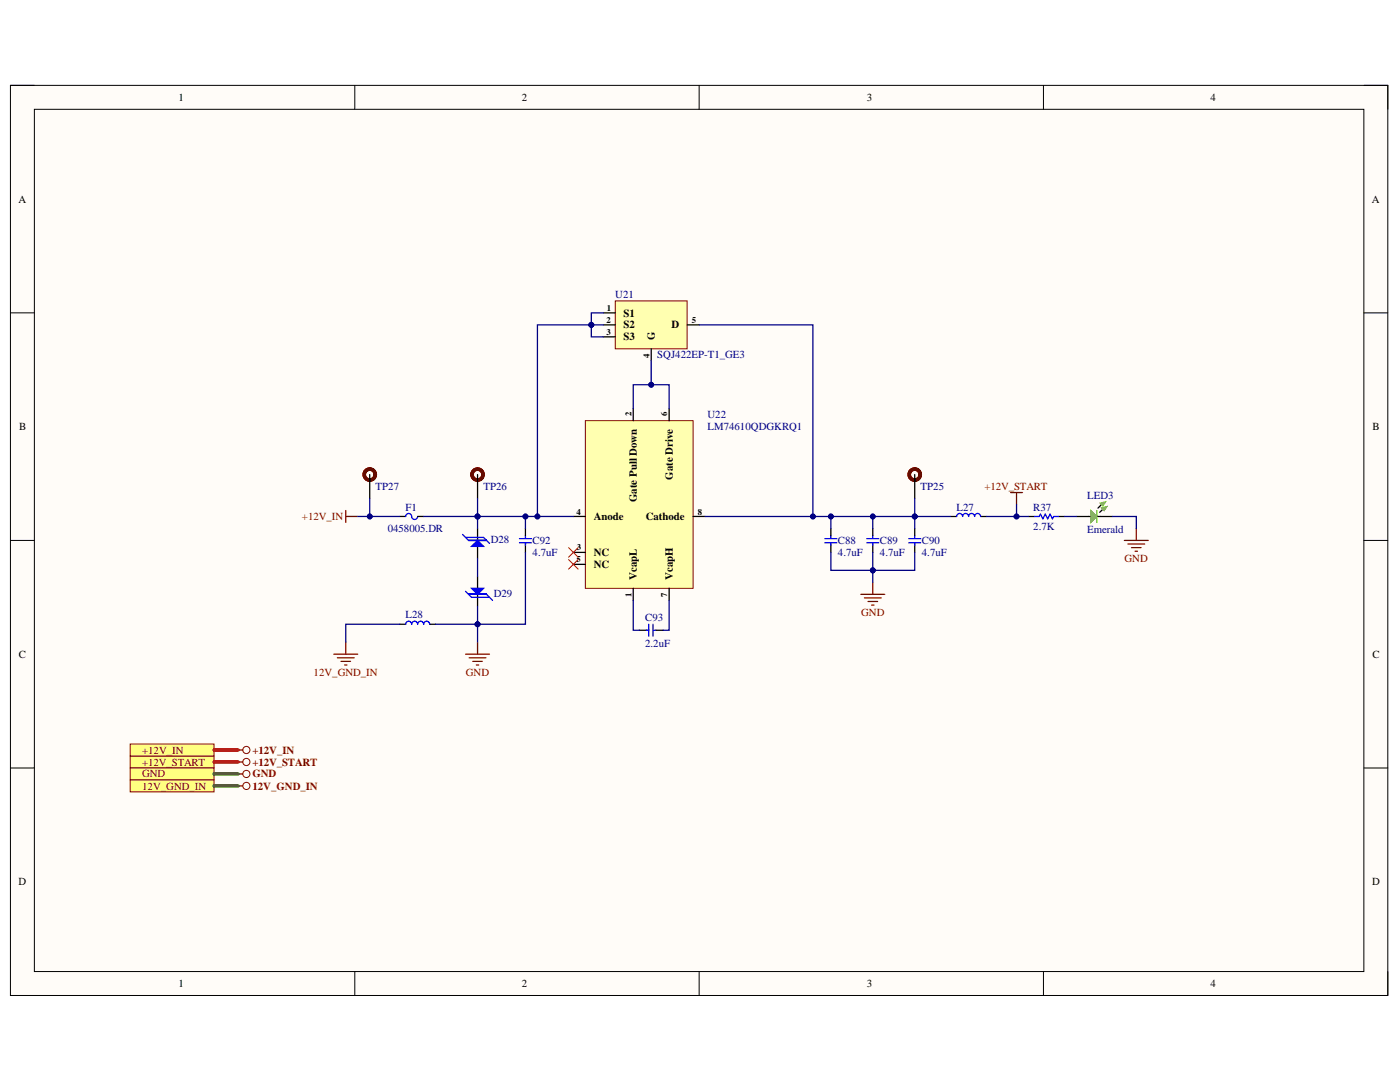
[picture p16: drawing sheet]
<svg xmlns="http://www.w3.org/2000/svg" width="279mm" height="216mm" viewBox="0 0 279 216" stroke-linecap="round" stroke-linejoin="round" font-family="sans-serif">
<defs><g id="words">
<g font-size="2.2">
<text x="35.6" y="20.1">1</text>
<text x="104.1" y="20.1">2</text>
<text x="173" y="20.1">3</text>
<text x="241.6" y="20.1">4</text>
<text x="3.7" y="40.5">A</text>
<text x="273.8" y="40.5">A</text>
<text x="124.4" y="63.2">S1</text>
<text x="124.4" y="65.5">S2</text>
<text x="134" y="65.5">D</text>
<text x="124.4" y="67.9">S3</text>
<text x="130.7" y="67.9" transform="rotate(-90 130.7 67.9)">G</text>
<text x="3.8" y="85.9">B</text>
<text x="273.9" y="85.9">B</text>
<text x="134.3" y="95.7" transform="rotate(-90 134.3 95.7)">Gate Drive</text>
<text x="127.1" y="100.2" transform="rotate(-90 127.1 100.2)">Gate Pull Down</text>
<text x="118.5" y="103.8">Anode</text>
<text x="128.9" y="103.8">Cathode</text>
<text x="118.5" y="111">NC</text>
<text x="118.5" y="113.3">NC</text>
<text x="127.1" y="115.7" transform="rotate(-90 127.1 115.7)">VcapL</text>
<text x="134.3" y="115.7" transform="rotate(-90 134.3 115.7)">VcapH</text>
<text x="3.8" y="131.3">C</text>
<text x="273.9" y="131.3">C</text>
<text x="3.7" y="176.7">D</text>
<text x="273.8" y="176.7">D</text>
<text x="35.6" y="197">1</text>
<text x="104.1" y="197">2</text>
<text x="173" y="197">3</text>
<text x="241.6" y="197">4</text>
</g>
<g font-size="2.2" fill="#000080">
<text x="122.8" y="59.6">U21</text>
<text x="131.2" y="71.5">SQJ422EP-T1_GE3</text>
<text x="141.2" y="83.4">U22</text>
<text x="141.2" y="85.9">LM74610QDGKRQ1</text>
<text x="75" y="97.8">TP27</text>
<text x="80.9" y="101.9">F1</text>
<text x="96.5" y="97.8">TP26</text>
<text x="183.7" y="97.8">TP25</text>
<text x="190.9" y="101.9">L27</text>
<text x="206.2" y="101.9">R37</text>
<text x="217" y="99.6">LED3</text>
<text x="77.4" y="106.1">0458005.DR</text>
<text x="206.2" y="105.7">2.7K</text>
<text x="217" y="106.4">Emerald</text>
<text x="97.9" y="108.3">D28</text>
<text x="106.3" y="108.6">C92</text>
<text x="106.3" y="111">4.7uF</text>
<text x="167.2" y="108.6">C88</text>
<text x="167.2" y="111">4.7uF</text>
<text x="175.6" y="108.6">C89</text>
<text x="175.6" y="111">4.7uF</text>
<text x="184" y="108.6">C90</text>
<text x="184" y="111">4.7uF</text>
<text x="98.5" y="119.1">D29</text>
<text x="80.9" y="123.3">L28</text>
<text x="128.8" y="123.9">C93</text>
<text x="128.8" y="129.1">2.2uF</text>
</g>
<g font-size="2.2" fill="#800000">
<text x="196.5" y="97.8">+12V_START</text>
<text x="60.3" y="103.8">+12V_IN</text>
<text x="224.4" y="112.1">GND</text>
<text x="171.9" y="122.9">GND</text>
<text x="62.6" y="134.8">12V_GND_IN</text>
<text x="93" y="134.8">GND</text>
<text x="28.4" y="152.8">+12V_START</text>
<text x="28.4" y="155.1">GND</text>
<text x="28.4" y="150.4">+12V_IN</text>
<text x="50.4" y="152.8">+12V_START</text>
<text x="50.4" y="155.1">GND</text>
<text x="50.4" y="150.4">+12V_IN</text>
<text x="28.4" y="157.5">12V_GND_IN</text>
<text x="50.4" y="157.5">12V_GND_IN</text>
</g>
<g font-size="1.7">
<text x="121.1" y="64.4">2</text>
<text x="121.1" y="62.1">1</text>
<text x="138.1" y="64.4">5</text>
<text x="121.1" y="66.8">3</text>
<text x="129.6" y="71.4" transform="rotate(-90 129.6 71.4)">4</text>
<text x="126" y="83" transform="rotate(-90 126 83)">2</text>
<text x="133.2" y="83" transform="rotate(-90 133.2 83)">6</text>
<text x="115.1" y="102.7">4</text>
<text x="139.3" y="102.7">8</text>
<text x="115.1" y="112.2">5</text>
<text x="115.1" y="109.8">3</text>
<text x="126" y="119.1" transform="rotate(-90 126 119.1)">1</text>
<text x="133.2" y="119.2" transform="rotate(-90 133.2 119.2)">7</text>
</g>
</g></defs>
<path d="M2.1 17h274.9v181.6h-274.9z" fill-rule="evenodd" fill="#fffcf8"/>
<path d="M2.1 17h274.9v181.6h-274.9z" fill="none" stroke="#000" stroke-width=".2"/>
<path d="M6.9 21.8h265.3v172.1h-265.3z" fill-rule="evenodd" fill="#fffcf8"/>
<g fill="none" stroke="#000" stroke-width=".2">
<path d="M2.1 17h4.8M70.8 17v4.8M139.5 17v4.8M208.2 17v4.8M272.2 17h4.8v4.8M6.9 21.8h265.3v172.1h-265.3zM2.1 62.4h4.8M272.2 62.4h4.8M2.1 107.8h4.8M272.2 107.8h4.8M2.1 153.2h4.8M272.2 153.2h4.8"/>
<path d="M70.8 193.9v4.7M139.5 193.9v4.7M208.2 193.9v4.7M277 193.9v4.7"/>
</g>
<path d="M116.8 83.9h21.5v33.5h-21.5z" fill-rule="evenodd" fill="#ffffb0"/>
<path d="M116.8 83.9h21.5v33.5h-21.5z" fill="none" stroke="#800000" stroke-width=".2"/>
<path d="M126.4 81.5v2.4M133.5 81.5v2.4M79.8 103.1h1.2M83.3 103.1h1.2M95.3 105.4v2.4M95.3 109v2.4M114.4 110.2h2.4M114.4 103.1h2.4M114.4 112.6h2.4M126.4 117.4v2.4M133.5 117.4v2.4M138.3 103.1h2.4" fill="none" stroke="#000" stroke-width=".25"/>
<path d="M81 103.1a.64 .64 0 0 1 .7-.6 .64 .64 0 0 1 .5 .8 .6 .6 0 0 0 .7 .3 .6 .6 0 0 0 .4-.5M92.3 106.6l1.2 1.2h3.6M92.9 107.2h3.6l1.2 1.2" fill="none" stroke="#00f" stroke-width=".25"/>
<path d="M94.1 109l1.2-1.2 1.2 1.2z" fill="#00f"/>
<path d="M92.9 118l1.2 1.2h3.6M93.5 118.6h3.6l1.2 1.2M94.1 109l1.2-1.2 1.2 1.2z" fill="none" stroke="#00f" stroke-width=".25"/>
<path d="M95.3 115v2.4M95.3 118.6v2.4" fill="none" stroke="#000" stroke-width=".25"/>
<path d="M94.1 117.4h2.4l-1.2 1.2z" fill="#00f"/>
<path d="M94.1 117.4h2.4l-1.2 1.2zM103.7 108.3h2.4M103.7 107.5h2.4M104.9 106.9v.5M104.9 108.3v.5M81 124.6a.6 .6 0 0 1 .6-.6 .6 .6 0 0 1 .6 .6 .6 .6 0 0 1 .6-.6 .6 .6 0 0 1 .5 .6 .6 .6 0 0 1 .6-.6 .6 .6 0 0 1 .6 .6 .6 .6 0 0 1 .6-.6 .6 .6 0 0 1 .6 .6M129 125.8h.5M129.5 124.6v2.4M130.3 124.6v2.4M130.4 125.8h.5" fill="none" stroke="#00f" stroke-width=".25"/>
<path d="M104.9 105.4v1.5M104.9 108.7v1.5M79.8 124.6h1.2M85.7 124.6h1.2M127.6 125.8h1.5M130.9 125.8h1.5" fill="none" stroke="#000" stroke-width=".25"/>
<path d="M69 101.9v2.3M69 103.1h2.4M66.6 130.5h4.8M67.3 131.3h3.4M68.1 132h1.9M68.8 132.7h.4M69 128.1v2.4M92.9 130.5h4.8M93.6 131.3h3.4M94.3 132h2M95.1 132.7h.4M95.3 128.1v2.4" fill="none" stroke="#800000" stroke-width=".25"/>
<path d="M113.5 109.3l1.9 1.9M113.5 111.7l1.9 1.9M115.4 109.3l-1.9 1.9M115.4 111.7l-1.9 1.9" fill="none" stroke="#f00" stroke-width=".2"/>
<path d="M122.8 60h14.3v9.6h-14.3z" fill-rule="evenodd" fill="#ffffb0"/>
<path d="M122.8 60h14.3v9.6h-14.3z" fill="none" stroke="#800000" stroke-width=".2"/>
<g fill="none" stroke="#000" stroke-width=".25">
<path d="M120.4 62.4h2.4M120.4 64.8h2.4M120.4 67.2h2.4M130 69.6v2.4M137.1 64.8h2.4M73.8 94.7v4.8M95.3 94.7v4.8M182.6 94.7v4.8M165.8 105.4v1.5M165.8 108.7v1.5M174.2 105.4v1.5M174.2 108.7v1.5"/>
<path d="M182.6 105.4v1.5M182.6 108.7v1.5M189.7 103.1h1.2M195.7 103.1h1.2"/>
</g>
<g fill="none" stroke="#00f" stroke-width=".25">
<path d="M164.6 108.3h2.4M164.6 107.5h2.4M165.8 106.9v.5M165.8 108.3v.5M173 108.3h2.4M173 107.5h2.4M174.2 106.9v.5M174.2 108.3v.5M181.4 108.3h2.3M181.4 107.5h2.3M182.6 106.9v.5M182.6 108.3v.5"/>
<path d="M190.9 103.1a.6 .6 0 0 1 .6-.6 .6 .6 0 0 1 .6 .6 .6 .6 0 0 1 .6-.6 .6 .6 0 0 1 .6 .6 .6 .6 0 0 1 .6-.6 .6 .6 0 0 1 .6 .6 .6 .6 0 0 1 .6-.6 .6 .6 0 0 1 .6 .6"/>
</g>
<path d="M201.7 98.3h2.4M202.9 98.3v2.4M171.8 118.6h4.8M172.5 119.3h3.4M174.2 116.2v2.4M173.2 120h1.9M173.9 120.7h.5" fill="none" stroke="#800000" stroke-width=".25"/>
<g fill="none" stroke="#5b0f00" stroke-width=".72">
<circle cx="73.8" cy="94.7" r="1.1"/>
<circle cx="95.3" cy="94.7" r="1.1"/>
<circle cx="182.6" cy="94.7" r="1.1"/>
</g>
<path d="M26 150.8h16.7v2.4h-16.7z" fill-rule="evenodd" fill="#ffff80"/>
<g fill="none" stroke="#800000" stroke-width=".2">
<path d="M26 150.8h16.7v2.4h-16.7z"/>
<circle cx="49.2" cy="152" r=".72"/>
</g>
<path d="M47.5 152h1" fill="none" stroke="#800000" stroke-width=".25"/>
<path d="M26 153.2h16.7v2.4h-16.7z" fill-rule="evenodd" fill="#ffff80"/>
<g fill="none" stroke="#800000" stroke-width=".2">
<path d="M26 153.2h16.7v2.4h-16.7z"/>
<circle cx="49.2" cy="154.4" r=".72"/>
</g>
<path d="M47.5 154.4h1" fill="none" stroke="#800000" stroke-width=".25"/>
<path d="M26 148.5h16.7v2.3h-16.7z" fill-rule="evenodd" fill="#ffff80"/>
<g fill="none" stroke="#800000" stroke-width=".2">
<path d="M26 148.5h16.7v2.3h-16.7z"/>
<circle cx="49.2" cy="149.7" r=".72"/>
</g>
<path d="M47.5 149.7h1" fill="none" stroke="#800000" stroke-width=".25"/>
<path d="M220.1 101.6l-.6 .6" fill="none" stroke="#000" stroke-width=".25"/>
<path d="M219.8 101.3l1.1-.2-.5 .8z" fill-rule="evenodd" fill="#0f0"/>
<path d="M219.8 101.3l1.1-.2-.5 .8z" fill="none" stroke="#0f0" stroke-width=".2"/>
<path d="M219.8 100.7l-.7 .7" fill="none" stroke="#000" stroke-width=".25"/>
<path d="M219.6 100.4l1.1-.3-.6 .9z" fill-rule="evenodd" fill="#0f0"/>
<path d="M219.6 100.4l1.1-.3-.6 .9z" fill="none" stroke="#0f0" stroke-width=".2"/>
<path d="M214.8 103.1h2.9M218.9 103.1h3.1" fill="none" stroke="#000" stroke-width=".25"/>
<path d="M218.9 101.9v2.4" fill="none" stroke="#0f0" stroke-width=".25"/>
<path d="M217.7 101.9l1.2 1.2-1.2 1.2z" fill="#0f0"/>
<path d="M217.7 101.9l1.2 1.2-1.2 1.2z" fill="none" stroke="#0f0" stroke-width=".25"/>
<path d="M205.3 103.1h1.2M211.2 103.1h1.2" fill="none" stroke="#000" stroke-width=".25"/>
<path d="M206.5 103.1h.9l.3-.5 .4 .9 .5-.9 .5 .9 .5-.9 .4 .9 .3-.4h.9" fill="none" stroke="#00f" stroke-width=".25"/>
<path d="M224.4 107.8h4.8M225.1 108.6h3.3M225.8 109.3h1.9M226.5 110h.5M226.8 105.4v2.4" fill="none" stroke="#800000" stroke-width=".25"/>
<path d="M84.5 103.1h29.9" fill="none" stroke="#000080" stroke-width=".25"/>
<circle cx="95.3" cy="103.1" r=".48" fill="#000080"/>
<circle cx="95.3" cy="103.1" r=".48" fill="none" stroke="#000080" stroke-width=".2"/>
<circle cx="104.9" cy="103.1" r=".48" fill="#000080"/>
<circle cx="104.9" cy="103.1" r=".48" fill="none" stroke="#000080" stroke-width=".2"/>
<circle cx="107.3" cy="103.1" r=".48" fill="#000080"/>
<circle cx="107.3" cy="103.1" r=".48" fill="none" stroke="#000080" stroke-width=".2"/>
<path d="M104.9 103.1v2.3" fill="none" stroke="#000080" stroke-width=".25"/>
<circle cx="104.9" cy="103.1" r=".48" fill="#000080"/>
<circle cx="104.9" cy="103.1" r=".48" fill="none" stroke="#000080" stroke-width=".2"/>
<path d="M95.3 103.1v2.3" fill="none" stroke="#000080" stroke-width=".25"/>
<circle cx="95.3" cy="103.1" r=".48" fill="#000080"/>
<circle cx="95.3" cy="103.1" r=".48" fill="none" stroke="#000080" stroke-width=".2"/>
<path d="M95.3 111.4v3.6M95.3 121v7.1" fill="none" stroke="#000080" stroke-width=".25"/>
<circle cx="95.3" cy="124.6" r=".48" fill="#000080"/>
<circle cx="95.3" cy="124.6" r=".48" fill="none" stroke="#000080" stroke-width=".2"/>
<path d="M104.9 110.2v14.4h-9.6" fill="none" stroke="#000080" stroke-width=".25"/>
<circle cx="95.3" cy="124.6" r=".48" fill="#000080"/>
<circle cx="95.3" cy="124.6" r=".48" fill="none" stroke="#000080" stroke-width=".2"/>
<path d="M86.9 124.6h8.4" fill="none" stroke="#000080" stroke-width=".25"/>
<circle cx="95.3" cy="124.6" r=".48" fill="#000080"/>
<circle cx="95.3" cy="124.6" r=".48" fill="none" stroke="#000080" stroke-width=".2"/>
<path d="M71.4 103.1h8.4" fill="none" stroke="#000080" stroke-width=".25"/>
<circle cx="73.8" cy="103.1" r=".48" fill="#000080"/>
<circle cx="73.8" cy="103.1" r=".48" fill="none" stroke="#000080" stroke-width=".2"/>
<path d="M130 72v4.8h-3.6v4.7M126.4 119.8v6h1.2M133.5 119.8v6h-1.1M79.8 124.6h-10.8v3.5" fill="none" stroke="#000080" stroke-width=".25"/>
<circle cx="130" cy="76.8" r=".48" fill="#000080"/>
<circle cx="130" cy="76.8" r=".48" fill="none" stroke="#000080" stroke-width=".2"/>
<path d="M130 76.8h3.5v4.7" fill="none" stroke="#000080" stroke-width=".25"/>
<circle cx="130" cy="76.8" r=".48" fill="#000080"/>
<circle cx="130" cy="76.8" r=".48" fill="none" stroke="#000080" stroke-width=".2"/>
<path d="M140.7 103.1h49" fill="none" stroke="#000080" stroke-width=".25"/>
<circle cx="162.2" cy="103.1" r=".48" fill="#000080"/>
<circle cx="162.2" cy="103.1" r=".48" fill="none" stroke="#000080" stroke-width=".2"/>
<circle cx="165.8" cy="103.1" r=".48" fill="#000080"/>
<circle cx="165.8" cy="103.1" r=".48" fill="none" stroke="#000080" stroke-width=".2"/>
<circle cx="174.2" cy="103.1" r=".48" fill="#000080"/>
<circle cx="174.2" cy="103.1" r=".48" fill="none" stroke="#000080" stroke-width=".2"/>
<circle cx="182.5" cy="103.1" r=".48" fill="#000080"/>
<circle cx="182.5" cy="103.1" r=".48" fill="none" stroke="#000080" stroke-width=".2"/>
<path d="M165.8 103.1v2.3" fill="none" stroke="#000080" stroke-width=".25"/>
<circle cx="165.8" cy="103.1" r=".48" fill="#000080"/>
<circle cx="165.8" cy="103.1" r=".48" fill="none" stroke="#000080" stroke-width=".2"/>
<path d="M174.2 103.1v2.3" fill="none" stroke="#000080" stroke-width=".25"/>
<circle cx="174.2" cy="103.1" r=".48" fill="#000080"/>
<circle cx="174.2" cy="103.1" r=".48" fill="none" stroke="#000080" stroke-width=".2"/>
<path d="M182.6 103.1v2.3" fill="none" stroke="#000080" stroke-width=".25"/>
<circle cx="182.5" cy="103.1" r=".48" fill="#000080"/>
<circle cx="182.5" cy="103.1" r=".48" fill="none" stroke="#000080" stroke-width=".2"/>
<path d="M139.5 64.8h22.7v38.3" fill="none" stroke="#000080" stroke-width=".25"/>
<circle cx="162.2" cy="103.1" r=".48" fill="#000080"/>
<circle cx="162.2" cy="103.1" r=".48" fill="none" stroke="#000080" stroke-width=".2"/>
<path d="M165.8 110.2v3.6h8.4v2.4" fill="none" stroke="#000080" stroke-width=".25"/>
<circle cx="174.2" cy="113.8" r=".48" fill="#000080"/>
<circle cx="174.2" cy="113.8" r=".48" fill="none" stroke="#000080" stroke-width=".2"/>
<path d="M182.6 110.2v3.6h-8.4" fill="none" stroke="#000080" stroke-width=".25"/>
<circle cx="174.2" cy="113.8" r=".48" fill="#000080"/>
<circle cx="174.2" cy="113.8" r=".48" fill="none" stroke="#000080" stroke-width=".2"/>
<path d="M174.2 110.2v3.6" fill="none" stroke="#000080" stroke-width=".25"/>
<circle cx="174.2" cy="113.8" r=".48" fill="#000080"/>
<circle cx="174.2" cy="113.8" r=".48" fill="none" stroke="#000080" stroke-width=".2"/>
<path d="M202.9 100.7v2.4h-6" fill="none" stroke="#000080" stroke-width=".25"/>
<circle cx="202.9" cy="103.1" r=".48" fill="#000080"/>
<circle cx="202.9" cy="103.1" r=".48" fill="none" stroke="#000080" stroke-width=".2"/>
<path d="M120.4 64.8h-13.1v38.3" fill="none" stroke="#000080" stroke-width=".25"/>
<circle cx="118" cy="64.8" r=".48" fill="#000080"/>
<circle cx="118" cy="64.8" r=".48" fill="none" stroke="#000080" stroke-width=".2"/>
<circle cx="107.3" cy="103.1" r=".48" fill="#000080"/>
<circle cx="107.3" cy="103.1" r=".48" fill="none" stroke="#000080" stroke-width=".2"/>
<path d="M120.4 62.4h-2.4v2.4" fill="none" stroke="#000080" stroke-width=".25"/>
<circle cx="118" cy="64.8" r=".48" fill="#000080"/>
<circle cx="118" cy="64.8" r=".48" fill="none" stroke="#000080" stroke-width=".2"/>
<path d="M118 64.8v2.4h2.4" fill="none" stroke="#000080" stroke-width=".25"/>
<circle cx="118" cy="64.8" r=".48" fill="#000080"/>
<circle cx="118" cy="64.8" r=".48" fill="none" stroke="#000080" stroke-width=".2"/>
<path d="M95.3 99.5v3.6" fill="none" stroke="#000080" stroke-width=".25"/>
<circle cx="95.3" cy="103.1" r=".48" fill="#000080"/>
<circle cx="95.3" cy="103.1" r=".48" fill="none" stroke="#000080" stroke-width=".2"/>
<path d="M73.8 99.5v3.6" fill="none" stroke="#000080" stroke-width=".25"/>
<circle cx="73.8" cy="103.1" r=".48" fill="#000080"/>
<circle cx="73.8" cy="103.1" r=".48" fill="none" stroke="#000080" stroke-width=".2"/>
<path d="M182.6 99.5v3.6" fill="none" stroke="#000080" stroke-width=".25"/>
<circle cx="182.5" cy="103.1" r=".48" fill="#000080"/>
<circle cx="182.5" cy="103.1" r=".48" fill="none" stroke="#000080" stroke-width=".2"/>
<path d="M42.7 152h4.8M42.7 149.7h4.8" fill="none" stroke="#f00" stroke-width=".72"/>
<path d="M42.7 154.4h4.8" fill="none" stroke="#38761d" stroke-width=".72"/>
<path d="M202.9 103.1h2.4" fill="none" stroke="#000080" stroke-width=".25"/>
<circle cx="202.9" cy="103.1" r=".48" fill="#000080"/>
<circle cx="202.9" cy="103.1" r=".48" fill="none" stroke="#000080" stroke-width=".2"/>
<path d="M212.4 103.1h2.4M222 103.1h4.8v2.3" fill="none" stroke="#000080" stroke-width=".25"/>
<path d="M26 155.6h16.7v2.4h-16.7z" fill-rule="evenodd" fill="#ffff80"/>
<g fill="none" stroke="#800000" stroke-width=".2">
<path d="M26 155.6h16.7v2.4h-16.7z"/>
<circle cx="49.2" cy="156.8" r=".72"/>
</g>
<path d="M47.5 156.8h1" fill="none" stroke="#800000" stroke-width=".25"/>
<path d="M42.7 156.8h4.8" fill="none" stroke="#38761d" stroke-width=".72"/>
<use href="#words"/>
</svg>
